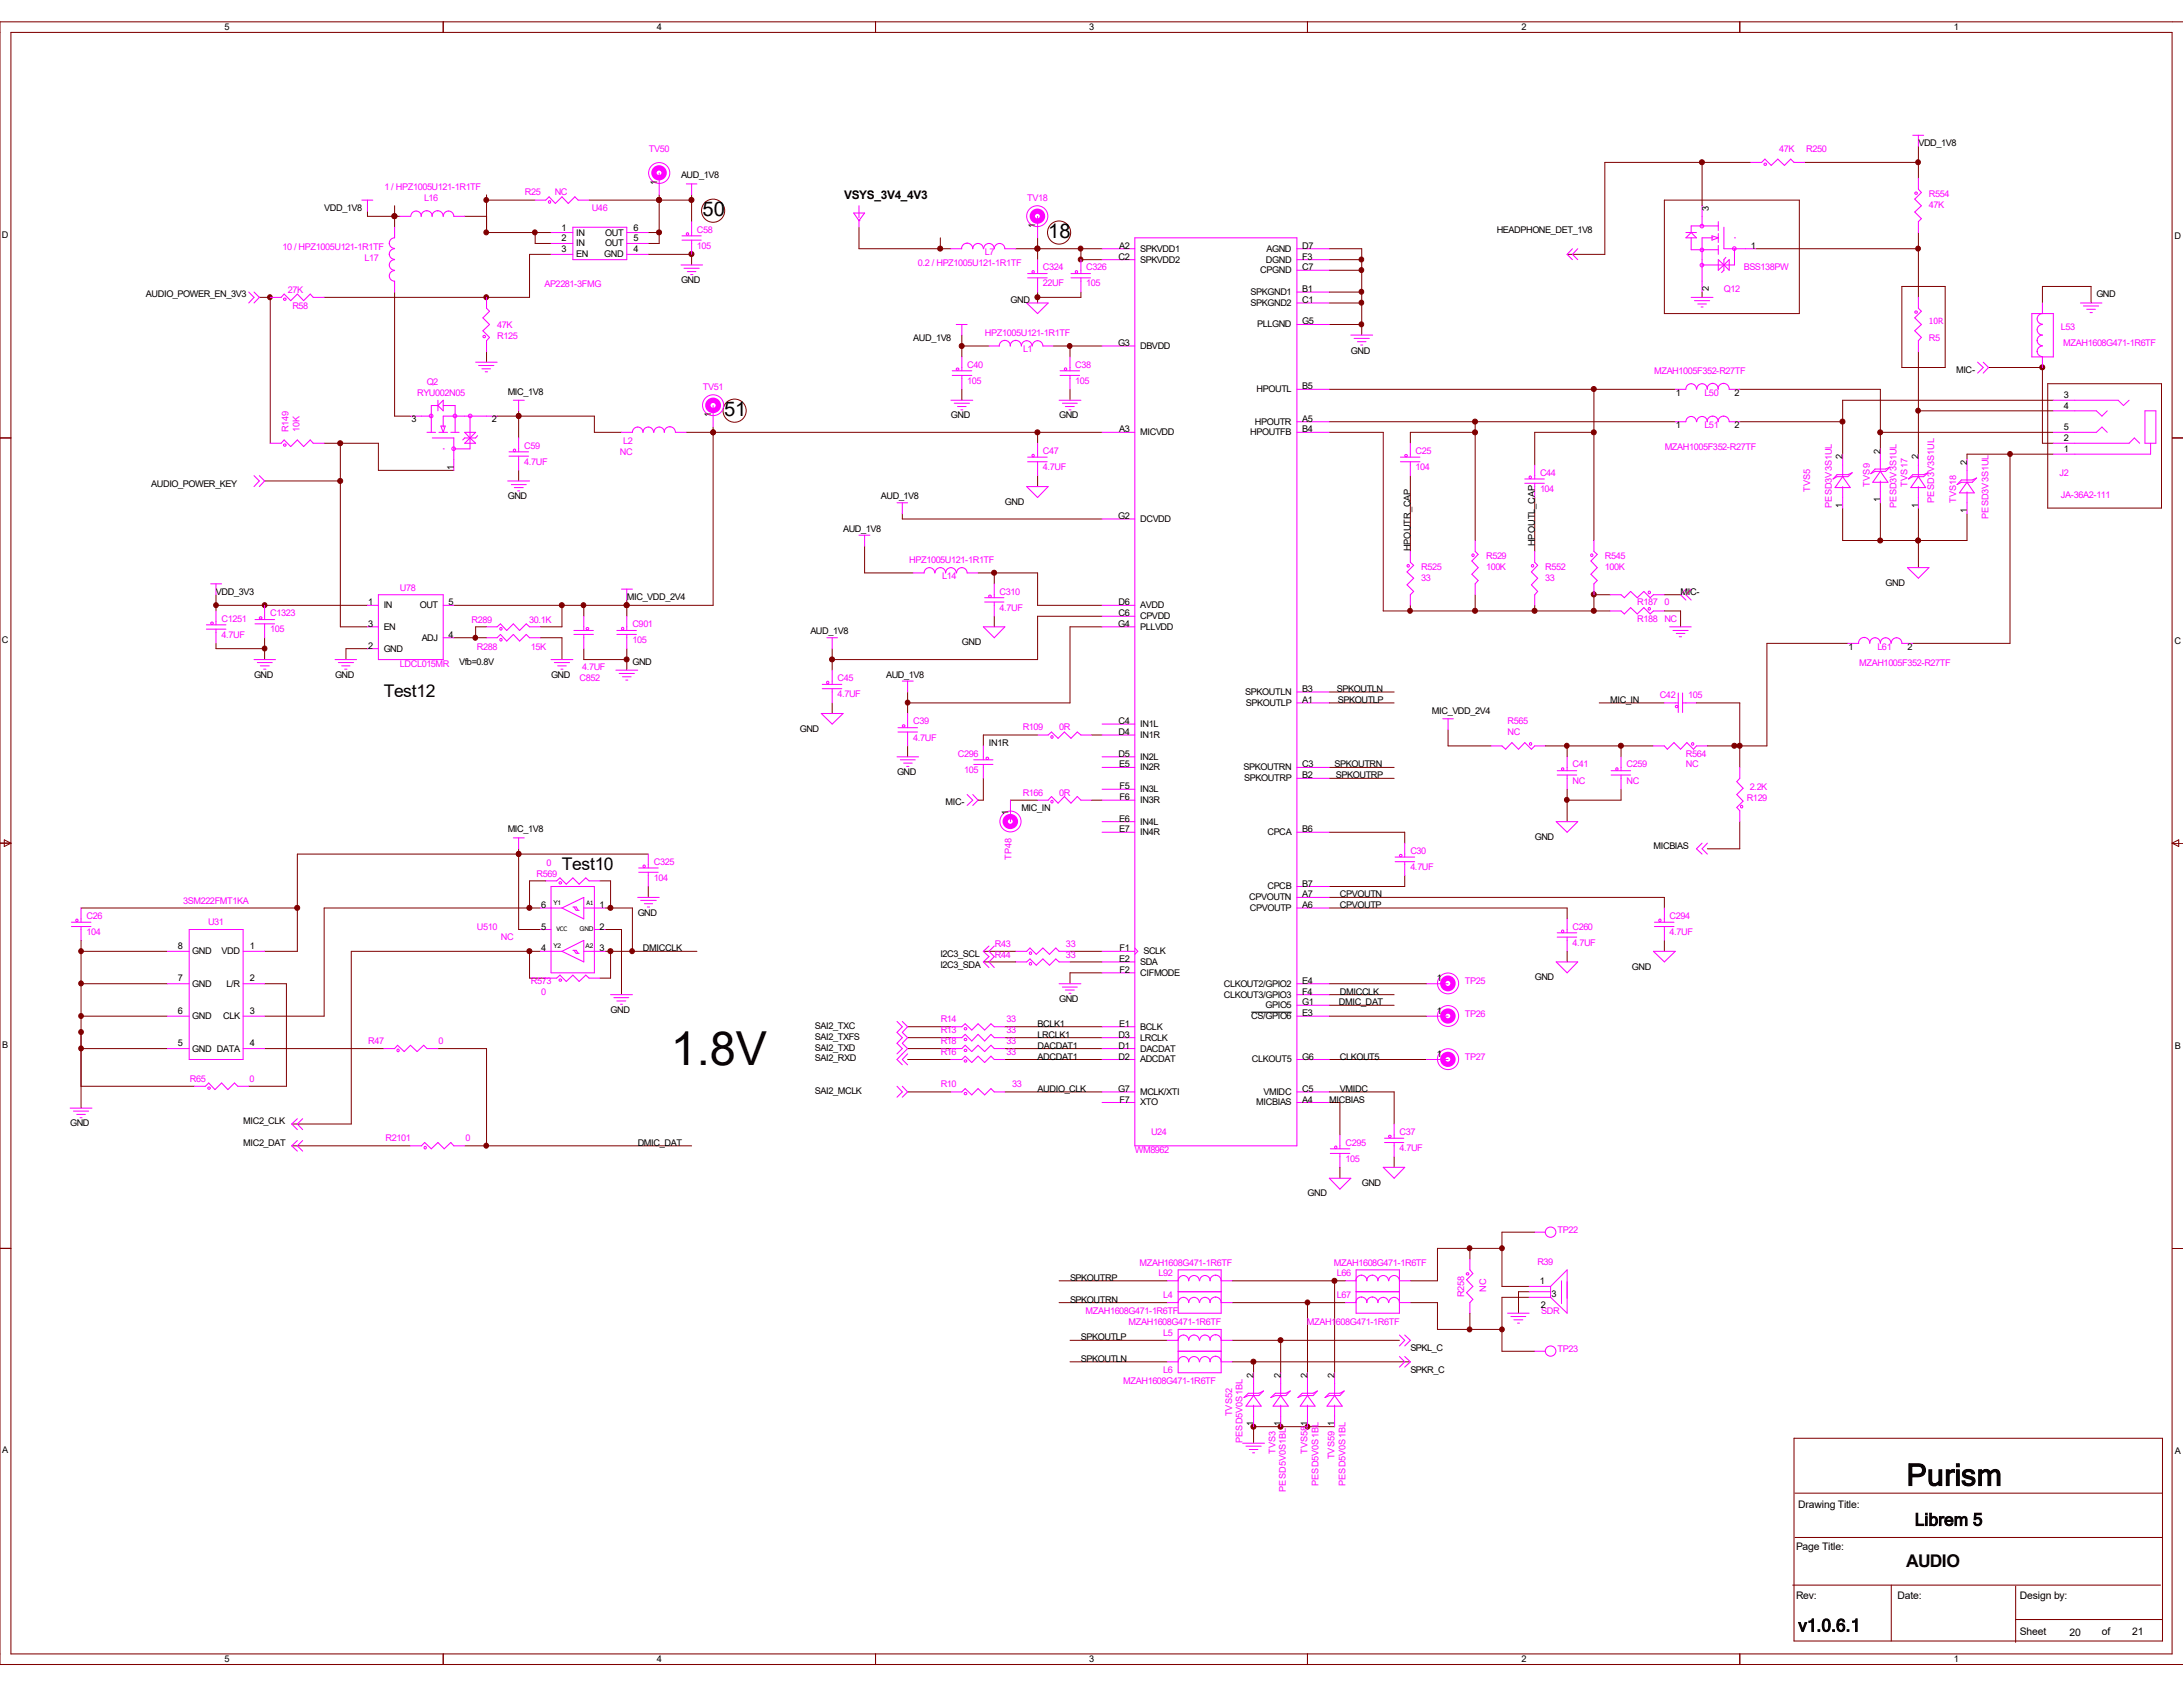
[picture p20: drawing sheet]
<svg xmlns="http://www.w3.org/2000/svg" width="279mm" height="216mm" viewBox="0 0 279 216" stroke-linecap="round" stroke-linejoin="round" font-family="sans-serif">
<defs><g id="words">
<text font-size="6" x="85.9" y="136.3">1.8V</text>
<text font-size="3.9" x="244" y="190.1">Purism</text>
<g font-size="2.6">
<text x="89.9" y="27.7">50</text>
<text x="134.2" y="30.4">18</text>
<text x="92.7" y="53.3">51</text>
</g>
<g font-size="2.2">
<text x="49.1" y="89.2">Test12</text>
<text x="71.9" y="111.4">Test10</text>
<text x="245.1" y="195.2">Librem 5</text>
<text x="244" y="200.6">AUDIO</text>
<text x="230.2" y="208.8">v1.0.6.1</text>
</g>
<text font-size="1.5" x="108" y="25.5">VSYS_3V4_4V3</text>
<g font-size="1.3">
<text x="230.2" y="193">Drawing Title:</text>
<text x="229.9" y="198.4">Page Title:</text>
<text x="229.9" y="204.6">Rev:</text>
<text x="242.9" y="204.6">Date:</text>
<text x="258.5" y="209.2">Sheet</text>
<text x="258.5" y="204.6">Design by:</text>
<text x="264.9" y="209.3">20</text>
<text x="269" y="209.2">of</text>
<text x="272.9" y="209.2">21</text>
</g>
<g font-size="1.2">
<text x="28.7" y="3.9">5</text>
<text x="84.1" y="3.9">4</text>
<text x="139.4" y="3.9">3</text>
<text x="194.7" y="3.9">2</text>
<text x="250.1" y="3.9">1</text>
<text x="84.1" y="23.6" transform="rotate(-90 84.1 23.6)">1</text>
<text x="87.2" y="22.8">AUD_1V8</text>
<text x="245.5" y="18.7">VDD_1V8</text>
<text x="41.5" y="27">VDD_1V8</text>
<text x="71.9" y="29.5">1</text>
<text x="81.1" y="29.5">6</text>
<text x="132.5" y="29.2" transform="rotate(-90 132.5 29.2)">1</text>
<text x="191.6" y="29.8">HEADPHONE_DET_1V8</text>
<text x="218.7" y="27" transform="rotate(-90 218.7 27)">3</text>
<text x=".3" y="30.4">D</text>
<text x="71.9" y="30.9">2</text>
<text x="71.9" y="32.3">3</text>
<text x="73.7" y="30.1">IN</text>
<text x="73.7" y="31.5">IN</text>
<text x="73.7" y="32.9">EN</text>
<text x="77.3" y="32.9">GND</text>
<text x="77.5" y="31.5">OUT</text>
<text x="77.5" y="30.1">OUT</text>
<text x="81.1" y="32.3">4</text>
<text x="81.1" y="30.9">5</text>
<text x="143.2" y="33.2">C2</text>
<text x="143.3" y="31.8">A2</text>
<text x="145.9" y="32.2">SPKVDD1</text>
<text x="145.9" y="33.6">SPKVDD2</text>
<text x="161.3" y="35">CPGND</text>
<text x="162" y="33.6">DGND</text>
<text x="162.1" y="32.2">AGND</text>
<text x="166.7" y="31.8">D7</text>
<text x="166.7" y="33.2">F3</text>
<text x="166.7" y="34.6">C7</text>
<text x="224.1" y="31.8">1</text>
<text x="278.3" y="30.6">D</text>
<text x="18.7" y="38.1">AUDIO_POWER_EN_3V3</text>
<text x="87.2" y="36.3">GND</text>
<text x="129.3" y="38.8">GND</text>
<text x="160.1" y="37.8">SPKGND1</text>
<text x="160.1" y="39.2">SPKGND2</text>
<text x="160.9" y="41.9">PLLGND</text>
<text x="166.7" y="37.4">B1</text>
<text x="166.7" y="38.8">C1</text>
<text x="166.7" y="41.5">G5</text>
<text x="218.7" y="37.3" transform="rotate(-90 218.7 37.3)">2</text>
<text x="268.3" y="38.1">GND</text>
<text x="116.9" y="43.6">AUD_1V8</text>
<text x="143.1" y="44.3">G3</text>
<text x="145.9" y="44.7">DBVDD</text>
<text x="172.9" y="45.3">GND</text>
<text x="250.4" y="47.8">MIC-</text>
<text x="65" y="50.5">MIC_1V8</text>
<text x="91" y="53.4" transform="rotate(-90 91 53.4)">1</text>
<text x="121.7" y="53.6">GND</text>
<text x="135.6" y="53.6">GND</text>
<text x="160.8" y="50.2">HPOUTL</text>
<text x="166.7" y="49.8">B5</text>
<text x="166.7" y="54">A5</text>
<text x="214.5" y="50.6">1</text>
<text x="222" y="50.6">2</text>
<text x="264.2" y="52.3">4</text>
<text x="264.2" y="50.9">3</text>
<text x="52.7" y="54.1">3</text>
<text x="62.9" y="54.1">2</text>
<text x="143.3" y="55.3">A3</text>
<text x="145.9" y="55.7">MICVDD</text>
<text x="160" y="55.7">HPOUTFB</text>
<text x="160.6" y="54.4">HPOUTR</text>
<text x="166.7" y="55.3">B4</text>
<text x="214.5" y="54.8">1</text>
<text x="222" y="54.8">2</text>
<text x="235.8" y="58.8" transform="rotate(-90 235.8 58.8)">2</text>
<text x="240.7" y="58.1" transform="rotate(-90 240.7 58.1)">2</text>
<text x="245.5" y="58.8" transform="rotate(-90 245.5 58.8)">2</text>
<text x="251.8" y="59.5" transform="rotate(-90 251.8 59.5)">2</text>
<text x="264.2" y="57.8">1</text>
<text x="264.2" y="56.5">2</text>
<text x="264.2" y="55.1">5</text>
<text x="19.3" y="62.3">AUDIO_POWER_KEY</text>
<text x="58.1" y="60.2" transform="rotate(-90 58.1 60.2)">1</text>
<text x="65" y="63.9">GND</text>
<text x="112.7" y="63.9">AUD_1V8</text>
<text x="128.6" y="64.6">GND</text>
<text x="235.8" y="65" transform="rotate(-90 235.8 65)">1</text>
<text x="240.7" y="64.3" transform="rotate(-90 240.7 64.3)">1</text>
<text x="245.5" y="65" transform="rotate(-90 245.5 65)">1</text>
<text x="251.8" y="65.7" transform="rotate(-90 251.8 65.7)">1</text>
<text x="107.9" y="68.1">AUD_1V8</text>
<text x="143.1" y="66.4">G2</text>
<text x="145.9" y="66.8">DCVDD</text>
<text x="180.5" y="70.6" transform="rotate(-90 180.5 70.6)">HPOUTR_CAP</text>
<text x="196.4" y="69.9" transform="rotate(-90 196.4 69.9)">HPOUTL_CAP</text>
<text x="27.6" y="76.1">VDD_3V3</text>
<text x="47.1" y="77.5">1</text>
<text x="49.1" y="77.9">IN</text>
<text x="53.7" y="77.9">OUT</text>
<text x="57.4" y="77.5">5</text>
<text x="80.2" y="76.8">MIC_VDD_2V4</text>
<text x="143.2" y="77.5">D6</text>
<text x="145.9" y="77.9">AVDD</text>
<text x="215.1" y="76.1">MIC-</text>
<text x="241.3" y="75">GND</text>
<text x=".3" y="82.3">C</text>
<text x="47.1" y="80.2">3</text>
<text x="47.1" y="83">2</text>
<text x="49.1" y="80.6">EN</text>
<text x="49.1" y="83.4">GND</text>
<text x="54" y="82">ADJ</text>
<text x="57.4" y="81.6">4</text>
<text x="103.7" y="81.2">AUD_1V8</text>
<text x="123.1" y="82.6">GND</text>
<text x="143.1" y="80.2">G4</text>
<text x="143.2" y="78.9">C6</text>
<text x="145.9" y="79.2">CPVDD</text>
<text x="145.9" y="80.6">PLLVDD</text>
<text x="236.6" y="83.1">1</text>
<text x="244.1" y="83.1">2</text>
<text x="278.3" y="82.4">C</text>
<text x="32.5" y="86.7">GND</text>
<text x="42.9" y="86.7">GND</text>
<text x="58.8" y="85.1">Vfb=0.8V</text>
<text x="70.5" y="86.7">GND</text>
<text x="80.9" y="85.1">GND</text>
<text x="113.4" y="86.7">AUD_1V8</text>
<text x="159.4" y="88.9">SPKOUTLN</text>
<text x="166.7" y="88.6">B3</text>
<text x="166.7" y="90">A1</text>
<text x="171.1" y="88.6">SPKOUTLN</text>
<text x="171.2" y="90">SPKOUTLP</text>
<text x="206.1" y="90">MIC_IN</text>
<text x="102.4" y="93.7">GND</text>
<text x="126.6" y="95.5">IN1R</text>
<text x="143.2" y="92.7">C4</text>
<text x="143.2" y="94.1">D4</text>
<text x="145.9" y="93">IN1L</text>
<text x="145.9" y="94.4">IN1R</text>
<text x="159.5" y="90.3">SPKOUTLP</text>
<text x="183.3" y="91.3">MIC_VDD_2V4</text>
<text x="114.8" y="99.2">GND</text>
<text x="143.2" y="96.9">D5</text>
<text x="143.3" y="98.2">E5</text>
<text x="143.3" y="101">F5</text>
<text x="145.9" y="97.2">IN2L</text>
<text x="145.9" y="98.6">IN2R</text>
<text x="145.9" y="101.4">IN3L</text>
<text x="159.2" y="98.6">SPKOUTRN</text>
<text x="159.3" y="100">SPKOUTRP</text>
<text x="166.7" y="98.2">C3</text>
<text x="166.7" y="99.6">B2</text>
<text x="170.8" y="98.2">SPKOUTRN</text>
<text x="171" y="99.6">SPKOUTRP</text>
<text x="65" y="106.5">MIC_1V8</text>
<text x="121" y="103.1">MIC-</text>
<text x="129.1" y="104.3" transform="rotate(-90 129.1 104.3)">1</text>
<text x="130.7" y="103.8">MIC_IN</text>
<text x="143.3" y="105.2">E6</text>
<text x="143.3" y="106.5">E7</text>
<text x="143.3" y="102.4">F6</text>
<text x="145.9" y="102.8">IN3R</text>
<text x="145.9" y="105.5">IN4L</text>
<text x="145.9" y="106.9">IN4R</text>
<text x="162.2" y="106.9">CPCA</text>
<text x="166.7" y="106.5">B6</text>
<text x="196.4" y="107.5">GND</text>
<text x="162.2" y="113.8">CPCB</text>
<text x="166.7" y="113.5">B7</text>
<text x="211.6" y="108.6">MICBIAS</text>
<text x="69.3" y="119">5</text>
<text x="69.3" y="116.2">6</text>
<text x="76.8" y="116.2">1</text>
<text x="76.8" y="119">2</text>
<text x="81.6" y="117.2">GND</text>
<text x="159.9" y="115.2">CPVOUTN</text>
<text x="160" y="116.6">CPVOUTP</text>
<text x="166.7" y="114.9">A7</text>
<text x="166.7" y="116.2">A6</text>
<text x="171.5" y="114.9">CPVOUTN</text>
<text x="171.5" y="116.2">CPVOUTP</text>
<text x="22.8" y="125.6">7</text>
<text x="22.8" y="121.5">8</text>
<text x="24.6" y="122.1">GND</text>
<text x="28.4" y="122.1">VDD</text>
<text x="32" y="121.5">1</text>
<text x="32" y="125.6">2</text>
<text x="69.3" y="121.8">4</text>
<text x="76.8" y="121.8">3</text>
<text x="82.3" y="121.8">DMICCLK</text>
<text x="120.4" y="122.4">I2C3_SCL</text>
<text x="120.4" y="123.8">I2C3_SDA</text>
<text x="143.3" y="123.1">E2</text>
<text x="143.3" y="121.8">F1</text>
<text x="143.3" y="124.5">F2</text>
<text x="145.9" y="123.5">SDA</text>
<text x="145.9" y="124.9">CIFMODE</text>
<text x="146.3" y="122.1">SCLK</text>
<text x="166.7" y="125.9">E4</text>
<text x="183.9" y="125.6">1</text>
<text x="196.4" y="125.5">GND</text>
<text x="208.9" y="124.1">GND</text>
<text x="22.8" y="129.8">6</text>
<text x="24.6" y="130.4">GND</text>
<text x="24.6" y="126.3">GND</text>
<text x="28.6" y="130.4">CLK</text>
<text x="29" y="126.3">L/R</text>
<text x="32" y="129.8">3</text>
<text x="78.1" y="129.6">GND</text>
<text x="104.3" y="131.7">SAI2_TXC</text>
<text x="132.8" y="131.4">BCLK1</text>
<text x="135.6" y="128.2">GND</text>
<text x="143.3" y="131.4">E1</text>
<text x="145.9" y="131.8">BCLK</text>
<text x="156.6" y="126.3">CLKOUT2/GPIO2</text>
<text x="156.6" y="127.7">CLKOUT3/GPIO3</text>
<text x="160.1" y="130.4">CS/GPIO6</text>
<text x="162" y="129">GPIO5</text>
<text x="166.7" y="127.3">F4</text>
<text x="166.7" y="128.7">G1</text>
<text x="166.7" y="130">E3</text>
<text x="171.4" y="128.7">DMIC_DAT</text>
<text x="171.5" y="127.3">DMICCLK</text>
<text x="183.9" y="129.8">1</text>
<text x=".3" y="134.2">B</text>
<text x="22.8" y="133.9">5</text>
<text x="24.6" y="134.6">GND DATA</text>
<text x="32" y="133.9">4</text>
<text x="104.3" y="134.5">SAI2_TXD</text>
<text x="104.3" y="135.8">SAI2_RXD</text>
<text x="104.3" y="133.1">SAI2_TXFS</text>
<text x="132.8" y="135.6">ADCDAT1</text>
<text x="132.8" y="134.2">DACDAT1</text>
<text x="132.8" y="132.8">LRCLK1</text>
<text x="143.2" y="132.8">D3</text>
<text x="143.2" y="134.2">D1</text>
<text x="143.2" y="135.6">D2</text>
<text x="145.9" y="133.2">LRCLK</text>
<text x="145.9" y="134.6">DACDAT</text>
<text x="145.9" y="136">ADCDAT</text>
<text x="160.2" y="136">CLKOUT5</text>
<text x="166.7" y="135.6">G6</text>
<text x="171.5" y="135.6">CLKOUT5</text>
<text x="183.9" y="135.3">1</text>
<text x="278.3" y="134.3">B</text>
<text x="31.1" y="143.8">MIC2_CLK</text>
<text x="104.3" y="140">SAI2_MCLK</text>
<text x="132.8" y="139.7">AUDIO_CLK</text>
<text x="143.1" y="139.7">G7</text>
<text x="143.3" y="141.1">F7</text>
<text x="145.9" y="140.1">MCLK/XTI</text>
<text x="145.9" y="141.5">XTO</text>
<text x="160.8" y="141.5">MICBIAS</text>
<text x="161.7" y="140.1">VMIDC</text>
<text x="166.7" y="139.7">C5</text>
<text x="166.7" y="141.1">A4</text>
<text x="170.1" y="141.1">MICBIAS</text>
<text x="171.5" y="139.7">VMIDC</text>
<text x="9" y="144.1">GND</text>
<text x="31.1" y="146.6">MIC2_DAT</text>
<text x="81.6" y="146.6">DMIC_DAT</text>
<text x="167.3" y="153.1">GND</text>
<text x="174.3" y="151.8">GND</text>
<text x="136.9" y="166.7">SPKOUTRN</text>
<text x="136.9" y="163.9">SPKOUTRP</text>
<text x="197.1" y="164.3">1</text>
<text x="197.2" y="167.4">2</text>
<text x="198.6" y="166">3</text>
<text x="138.3" y="171.5">SPKOUTLP</text>
<text x="180.5" y="172.9">SPKL_C</text>
<text x="138.3" y="174.3">SPKOUTLN</text>
<text x="160.4" y="176.4" transform="rotate(-90 160.4 176.4)">2</text>
<text x="163.9" y="176.4" transform="rotate(-90 163.9 176.4)">2</text>
<text x="167.3" y="176.4" transform="rotate(-90 167.3 176.4)">2</text>
<text x="170.8" y="176.4" transform="rotate(-90 170.8 176.4)">2</text>
<text x="180.5" y="175.7">SPKR_C</text>
<text x="160.4" y="182.5" transform="rotate(-90 160.4 182.5)">1</text>
<text x="163.9" y="182.5" transform="rotate(-90 163.9 182.5)">1</text>
<text x="167.3" y="182.5" transform="rotate(-90 167.3 182.5)">1</text>
<text x="170.8" y="182.5" transform="rotate(-90 170.8 182.5)">1</text>
<text x=".3" y="186">A</text>
<text x="278.3" y="186.1">A</text>
<text x="28.7" y="212.7">5</text>
<text x="84.1" y="212.7">4</text>
<text x="139.4" y="212.7">3</text>
<text x="194.7" y="212.7">2</text>
<text x="250.1" y="212.7">1</text>
</g>
<g font-size="1.2" fill="#f0f">
<text x="83.1" y="19.5">TV50</text>
<text x="227.7" y="19.5">47K</text>
<text x="231.2" y="19.5">R250</text>
<text x="49.2" y="24.3">1 / HPZ1005U121-1R1TF</text>
<text x="54.3" y="25.7">L16</text>
<text x="67.2" y="25">R25</text>
<text x="71" y="25">NC</text>
<text x="75.7" y="27">U46</text>
<text x="89.2" y="29.8">C58</text>
<text x="131.5" y="25.7">TV18</text>
<text x="246.9" y="25.2">R554</text>
<text x="246.9" y="26.6">47K</text>
<text x="36.2" y="32">10 / HPZ1005U121-1R1TF</text>
<text x="46.7" y="33.4">L17</text>
<text x="89.2" y="31.8">105</text>
<text x="117.5" y="34">0.2 / HPZ1005U121-1R1TF</text>
<text x="126.1" y="32.6">L7</text>
<text x="133.5" y="34.6">C324</text>
<text x="139" y="34.6">C326</text>
<text x="223.2" y="34.6">BSS138PW</text>
<text x="36.8" y="37.5">27K</text>
<text x="37.4" y="39.6">R58</text>
<text x="69.7" y="36.8">AP2281-3FMG</text>
<text x="133.5" y="36.7">22UF</text>
<text x="139" y="36.7">105</text>
<text x="220.6" y="37.4">Q12</text>
<text x="63.6" y="43.4">R125</text>
<text x="63.6" y="42">47K</text>
<text x="123.8" y="47">C40</text>
<text x="126.1" y="43">HPZ1005U121-1R1TF</text>
<text x="130.9" y="45.1">L1</text>
<text x="137.6" y="47">C38</text>
<text x="211.7" y="47.8">MZAH1005F352-R27TF</text>
<text x="246.9" y="43.6">R5</text>
<text x="263.8" y="42.2">L53</text>
<text x="264.1" y="44.3">MZAH1608G471-1R6TF</text>
<text x="53.4" y="50.6">RYU002N05</text>
<text x="54.6" y="49.2">Q2</text>
<text x="90" y="49.9">TV51</text>
<text x="123.8" y="49.1">105</text>
<text x="137.6" y="49.1">105</text>
<text x="218.1" y="50.6">L50</text>
<text x="36.9" y="55.3" transform="rotate(-90 36.9 55.3)">R149</text>
<text x="38.3" y="55.3" transform="rotate(-90 38.3 55.3)">10K</text>
<text x="67.1" y="57.4">C59</text>
<text x="67.1" y="59.5">4.7UF</text>
<text x="79.3" y="58.3">NC</text>
<text x="79.8" y="56.9">L2</text>
<text x="133.5" y="58.1">C47</text>
<text x="181.2" y="58.1">C25</text>
<text x="213.1" y="57.5">MZAH1005F352-R27TF</text>
<text x="218.1" y="54.8">L51</text>
<text x="133.5" y="60.2">4.7UF</text>
<text x="181.2" y="60.2">104</text>
<text x="197.1" y="60.9">C44</text>
<text x="197.1" y="62.9">104</text>
<text x="231.7" y="63" transform="rotate(-90 231.7 63)">TVS5</text>
<text x="234.4" y="65" transform="rotate(-90 234.4 65)">PESD3V3S1UL</text>
<text x="239.3" y="62.3" transform="rotate(-90 239.3 62.3)">TVS9</text>
<text x="242.7" y="65" transform="rotate(-90 242.7 65)">PESD3V3S1UL</text>
<text x="244.1" y="62.3" transform="rotate(-90 244.1 62.3)">TVS17</text>
<text x="247.6" y="64.3" transform="rotate(-90 247.6 64.3)">PESD3V3S1UL</text>
<text x="250.4" y="64.3" transform="rotate(-90 250.4 64.3)">TVS18</text>
<text x="263.6" y="60.9">J2</text>
<text x="263.8" y="63.8">JA-36A2-111</text>
<text x="190.2" y="71.5">R529</text>
<text x="205.4" y="71.5">R545</text>
<text x="254.5" y="66.4" transform="rotate(-90 254.5 66.4)">PESD3V3S1UL</text>
<text x="51.2" y="75.7">U78</text>
<text x="116.4" y="72.1">HPZ1005U121-1R1TF</text>
<text x="120.6" y="74.1">L14</text>
<text x="127.9" y="76.1">C310</text>
<text x="181.9" y="72.9">R525</text>
<text x="181.9" y="74.3">33</text>
<text x="190.2" y="72.9">100K</text>
<text x="197.8" y="72.9">R552</text>
<text x="197.8" y="74.3">33</text>
<text x="205.4" y="72.9">100K</text>
<text x="209.5" y="77.5">R187</text>
<text x="213" y="77.5">0</text>
<text x="28.4" y="79.5">C1251</text>
<text x="28.4" y="81.6">4.7UF</text>
<text x="34.6" y="78.9">C1323</text>
<text x="34.6" y="80.9">105</text>
<text x="60.4" y="79.7">R289</text>
<text x="61" y="83.1">R288</text>
<text x="67.7" y="79.7">30.1K</text>
<text x="67.9" y="83.1">15K</text>
<text x="80.9" y="80.2">C901</text>
<text x="80.9" y="82.3">105</text>
<text x="127.9" y="78.2">4.7UF</text>
<text x="209.5" y="79.5">R188</text>
<text x="213" y="79.5">NC</text>
<text x="240.3" y="83.1">L61</text>
<text x="51.2" y="85.4">LDCL015MR</text>
<text x="74.2" y="87.2">C852</text>
<text x="74.5" y="85.8">4.7UF</text>
<text x="107.2" y="87.2">C45</text>
<text x="107.2" y="89.2">4.7UF</text>
<text x="212.4" y="89.4">C42</text>
<text x="216.1" y="89.4">105</text>
<text x="238" y="85.2">MZAH1005F352-R27TF</text>
<text x="116.9" y="92.7">C39</text>
<text x="116.9" y="94.8">4.7UF</text>
<text x="130.9" y="93.5">R109</text>
<text x="135.6" y="93.5">0R</text>
<text x="193" y="92.7">R565</text>
<text x="193" y="94.1">NC</text>
<text x="122.6" y="96.9">C296</text>
<text x="123.4" y="98.9">105</text>
<text x="130.9" y="101.8">R166</text>
<text x="135.6" y="101.8">0R</text>
<text x="201.3" y="98.2">C41</text>
<text x="201.3" y="100.3">NC</text>
<text x="208.2" y="98.2">C259</text>
<text x="208.2" y="100.3">NC</text>
<text x="215.8" y="96.9">R564</text>
<text x="215.8" y="98.2">NC</text>
<text x="223.9" y="101.1">2.2K</text>
<text x="223.6" y="102.5">R129</text>
<text x="68.7" y="112.2">R569</text>
<text x="69.9" y="110.8">0</text>
<text x="83.7" y="110.7">C325</text>
<text x="83.7" y="112.7">104</text>
<text x="129.5" y="110" transform="rotate(-90 129.5 110)">TP48</text>
<text x="180.5" y="109.3">C30</text>
<text x="180.5" y="111.4">4.7UF</text>
<text x="11.1" y="117.6">C26</text>
<text x="11.1" y="119.7">104</text>
<text x="23.5" y="115.7">3SM222FMT1KA</text>
<text x="26.6" y="118.4">U31</text>
<text x="61" y="119">U510</text>
<text x="201.3" y="119">C260</text>
<text x="213.7" y="117.6">C294</text>
<text x="213.7" y="119.7">4.7UF</text>
<text x="64.1" y="120.4">NC</text>
<text x="67.9" y="126">R573</text>
<text x="127.3" y="121.2">R43</text>
<text x="127.3" y="122.6">R44</text>
<text x="136.4" y="121.2">33</text>
<text x="136.4" y="122.6">33</text>
<text x="187.5" y="126">TP25</text>
<text x="201.3" y="121.1">4.7UF</text>
<text x="69.3" y="127.4">0</text>
<text x="120.4" y="130.9">R14</text>
<text x="128.8" y="130.9">33</text>
<text x="187.5" y="130.1">TP26</text>
<text x="47.1" y="133.6">R47</text>
<text x="56.1" y="133.6">0</text>
<text x="120.4" y="132.2">R13</text>
<text x="120.4" y="133.6">R18</text>
<text x="120.4" y="135">R16</text>
<text x="128.8" y="132.2">33</text>
<text x="128.8" y="133.6">33</text>
<text x="128.8" y="135">33</text>
<text x="187.5" y="135.7">TP27</text>
<text x="24.3" y="138.4">R65</text>
<text x="31.9" y="138.4">0</text>
<text x="120.4" y="139.1">R10</text>
<text x="129.5" y="139.1">33</text>
<text x="49.4" y="146">R2101</text>
<text x="59.6" y="146">0</text>
<text x="145.2" y="147.6">WM8962</text>
<text x="147.3" y="145.2">U24</text>
<text x="172.2" y="146.6">C295</text>
<text x="172.2" y="148.7">105</text>
<text x="179.1" y="145.2">C37</text>
<text x="179.1" y="147.3">4.7UF</text>
<text x="145.8" y="162">MZAH1608G471-1R6TF</text>
<text x="170.7" y="162">MZAH1608G471-1R6TF</text>
<text x="196.8" y="161.8">R39</text>
<text x="199.3" y="157.8">TP22</text>
<text x="148.3" y="163.3">L92</text>
<text x="148.9" y="166.1">L4</text>
<text x="171.1" y="163.3">L66</text>
<text x="171.1" y="166.1">L67</text>
<text x="187.4" y="166" transform="rotate(-90 187.4 166)">R258</text>
<text x="190.2" y="165.3" transform="rotate(-90 190.2 165.3)">NC</text>
<text x="138.9" y="168.2">MZAH1608G471-1R6TF</text>
<text x="144.4" y="169.5">MZAH1608G471-1R6TF</text>
<text x="148.9" y="170.9">L5</text>
<text x="167.3" y="169.5">MZAH1608G471-1R6TF</text>
<text x="197.3" y="168.2">SDR</text>
<text x="199.3" y="173.1">TP23</text>
<text x="143.8" y="177.2">MZAH1608G471-1R6TF</text>
<text x="148.9" y="175.8">L6</text>
<text x="157.7" y="181.2" transform="rotate(-90 157.7 181.2)">TVS52</text>
<text x="159" y="184.7" transform="rotate(-90 159 184.7)">PESD5V0S1BL</text>
<text x="163.2" y="186.1" transform="rotate(-90 163.2 186.1)">TVS3</text>
<text x="164.6" y="190.9" transform="rotate(-90 164.6 190.9)">PESD5V0S1BL</text>
<text x="167.3" y="186.1" transform="rotate(-90 167.3 186.1)">TVS58</text>
<text x="168.7" y="190.2" transform="rotate(-90 168.7 190.2)">PESD5V0S1BL</text>
<text x="170.8" y="186.7" transform="rotate(-90 170.8 186.7)">TVS59</text>
<text x="172.2" y="190.2" transform="rotate(-90 172.2 190.2)">PESD5V0S1BL</text>
</g>
<text font-size="1.1" fill="#f0f" x="246.9" y="41.5">10R</text>
<g font-size=".8">
<text x="70.8" y="115.8">Y1</text>
<text x="71.2" y="119.1">VCC</text>
<text x="74.2" y="119.1">GND</text>
<text x="75.1" y="115.8">A1</text>
<text x="70.8" y="121.3">Y2</text>
<text x="74.9" y="121.3">A2</text>
</g>
</g></defs>
<g fill="none" stroke="#800000" stroke-width=".13">
<path d="M1.4 4.1h276.6v207.6h-276.6zM56.7 2.8v1.3M112.1 2.8v1.3M167.3 2.8v1.3M222.7 2.8v1.3M245.5 18.7v4.1M279.4 2.8h-279.4v210.2h279.4M33.2 38.1h1.4M34.6 38.1h.1M34.6 38.1v18.6M47 27v.7h4.2M50.5 27.7h.1"/>
<path d="M50.5 26.3v2.8M50.5 37.4v15.9h2M59.5 27.7h2.8M62.3 38.1h.1M62.3 25.6h6.2M62.3 24.9v4.9h8.2M68.5 29.8v1.4h2M70.5 32.6h-2.7v5.5h-26.3M75.4 25.6h13.1M83 29.8h1.4M83 32.6h5.5M84.4 25.6h.1"/>
<path d="M84.4 24.9v6.3h-1.4M88.5 32.6h.1M88.5 24.9v3.5M88.5 32.6v1.3M109.9 29.1v2.7h11.8M120.4 30.4v1.4M130 31.8h11.1M132.8 31.8h.1M132.8 30.4v2.8M132.8 37.4v1.4M138.3 33.2h.1M138.3 33.2h2.8"/>
<path d="M138.3 31.8v1.4M138.3 37.4v.7h-5.5M170.1 31.8h4.2v11.1M170.1 33.2h4.2M170.1 34.6h4.2M170.1 37.4h4.2M170.1 38.8h4.2M213 25.6h17.3v14.5h-17.3zM217.8 20.8v5.5M217.8 37.4v.7M224.1 20.8h-18.7v11.8h-4.8M224.7 31.8h20.8"/>
<path d="M231 20.8h14.5M243.4 36.7h5.6v10.3h-5.6zM245.5 29.8v8.3M261.4 38.8v-2.1h6.2v2.1M0 56h1.4M41.5 56.7h6.9v3.5h9.7M43.6 56.7v23.5h3.4M62.3 45v1.4M63.6 53.3h12.5v2h3.4M66.4 53.3h.1M66.4 52.6v3.4M87.8 55.3h53.3"/>
<path d="M91.3 55.3h.1M91.3 54.7v22.8h-33.2M123.1 42.9v2.8M123.1 49.8v1.4M123.1 44.3h3.5M132.8 55.3h.1M132.8 55.3v1.4M134.8 44.3h6.3M136.9 44.3v1.4M136.9 49.8v1.4M170.1 41.5h4.2M170.1 55.3h6.9v22.9h29.1"/>
<path d="M170.1 49.8h44.3M170.1 54h44.3M188.8 55.3h-8.3v1.4M188.8 54v15.2M204 55.3h-7.6v4.2M204 49.8v19.4M222.7 49.8h18v7.6M222.7 54h13.1M240.7 55.3h22.1M245.5 45v13.1M245.5 52.6h17.3M254.5 47h6.9"/>
<path d="M257.3 58.1v24.2h-12.5M261.4 47h.1M261.4 47v9.7h1.4M262.1 49.1h14.5v15.9h-14.5zM262.8 51.2h-27v6.9M262.8 58.1h-11v.7M278 56h1.4M27.6 77.5h19.4M27.6 76.1v2.1M33.9 77.5h.1M33.9 61.6h9.7M66.4 60.2v1.4"/>
<path d="M71.9 77.5v2.7h-2.7M74.7 77.5v1.4M80.2 77.5h.1M80.2 76.8v2.1M110.7 69.9v3.4h6.2M115.5 65.7v.7h25.6M125.2 73.3h7.6v4.2h8.3M127.3 73.3v1.4M127.3 78.9v1.3M132.8 60.9v1.4M141.1 78.9h-8.3v5.5h-26.3M180.5 78.2h.1"/>
<path d="M180.5 60.9v9.7M180.5 77.5v.7M188.8 76.1v2.1M196.4 63.7v6.9M196.4 77.5v.7M204 76.1h.1M204 76.1v2.1M204 76.1h2.1M213 78.2h2.1v2M213 76.1h2.1M235.8 65v4.2h16v-3.5M240.7 64.3v4.9"/>
<path d="M245.5 69.2h.1M245.5 65v7.6M27.6 82.3v.7h6.3M33.9 81.6v2.8M47 83h-2.7v1.4M58.1 81.6h4.2M62.3 80.2h-1.4v1.4M69.2 81.6h2.7v2.8M74.7 83v1.4h5.5M80.2 83v2.8M106.5 83v2.8M106.5 90v1.3"/>
<path d="M116.2 88.6v2.7M116.2 95.5v1.4M125.9 99.6v2.8h-.7M132.8 94.1h-6.9v1.4M139.7 94.1h1.4M141.1 80.2h-4.2v9.8h-20.7M170.1 90h8.3M170.1 98.2h8.3M170.1 88.6h8.3M170.1 99.6h8.3M185.3 93.4v2.1h5.6M197.8 95.5h13.8"/>
<path d="M200.6 95.5v1.4M204.7 90h8.3M207.5 95.5v1.4M217.1 90h5.6v8.2M236.5 82.3h-10.4v13.2h-7.6M0 107.9h1.4M.6 107.5l.8 .4-.8 .4zM10.4 116.2h27.7M66.4 109.3h.1M66.4 108.6v10.4h2.8M69.2 116.2h-27.7v13.8h-7.6M69.8 112.7h-2v3.5"/>
<path d="M76.8 112.7h1.3v3.5M77.5 119h2v8.3M77.5 116.2h3.4v5.6M83 113.5v1.4M83 109.3h-44.9v12.5h-4.2M129.3 102.4h3.5M139.7 102.4h1.4M170.1 114.9h42.9v1.3M170.1 116.2h30.5v1.4M170.1 106.5h9.7v1.4M179.8 112.1v1.4h-9.7M200.6 101v4.2"/>
<path d="M207.5 101v1.4h-6.9M222.7 105.2v3.4h-4.2M278 107.9h1.4M278 107.9l.8-.4v.8zM10.4 125.9h.1M10.4 120.4v21.4M10.4 139h14.5M10.4 134.2h11M10.4 121.8h11M10.4 125.9h11M10.4 130h11M33.9 125.9h2.8v13.1h-4.9"/>
<path d="M33.9 134.2h15.2M56 134.2h6.3v12.4M67.8 121.8v3.4h2M69.2 121.8h-24.2v22h-7.7M77.5 121.8h11.7M78.1 121.8v3.4h-1.3M116.2 139.7h5.5M116.2 135.6h5.5M116.2 134.2h5.5M116.2 131.4h5.5M116.2 132.8h5.5M125.9 121.8h4.1"/>
<path d="M125.9 123.1h4.1M128.6 139.7h12.5M128.6 135.6h12.5M128.6 134.2h12.5M128.6 131.4h12.5M128.6 132.8h12.5M136.9 121.8h4.2M136.9 123.1h4.2M141.1 124.5h-4.2v1.4M170.1 139.7h8.3v4.1M170.1 135.6h12.5M170.1 128.7h8.3"/>
<path d="M170.1 127.3h8.3M170.1 125.9h12.5M170.1 130h12.5M200.6 121.8v1.3M213 120.4v1.4M0 159.8h1.4M37.3 146.6h15.2M59.5 146.6h29M170.1 141.1h1.4v4.1M171.5 149.4v1.4M178.4 148v1.4M188.1 159.8h.1"/>
<path d="M188.1 159.8v1.4M192.2 159.8h-8.2v4.1h-3.5M196.4 157.7h-4.2v6.9h3.5M278 159.8h1.4M135.6 166.7h13.8M135.6 163.9h13.8M136.9 171.5h12.5M136.9 174.3h12.5M157.7 171.5h21.4M157.7 174.3h22.8M157.7 166.7h14.5M157.7 163.9h14.5"/>
<path d="M160.4 174.3v1.4M163.9 171.5v4.2M167.3 166.7h.1M167.3 166.7v9M170.8 163.9v11.8M180.5 166.7h3.5v3.4h8.2M188.1 168.1v2M195.7 165.3h-1.3v2.8M195.7 166h-3.5v6.9h4.2M160.4 182.6h.1M160.4 182.6v2.1M160.4 182.6h10.4"/>
<path d="M163.9 182.6h.1M167.3 182.6h.1M229.6 184.1h47.2v25.9h-47.2zM229.7 196.8h47.1M229.7 191.1h47.1M56.7 211.7v1.3M112.1 211.7v1.3M167.3 211.7v1.3M222.7 211.7v1.3M229.4 202.9h47.1M242.1 202.9v7.1M258 207.3h18.8"/>
<path d="M258 203v7.2"/>
<circle cx="91.3" cy="27" r="1.48"/>
<circle cx="135.6" cy="29.8" r="1.48"/>
<circle cx="94" cy="52.6" r="1.48"/>
</g>
<g fill="#800000" stroke="#800000" stroke-width=".13">
<circle cx="136.9" cy="44.3" r=".31"/>
<circle cx="80.9" cy="121.7" r=".31"/>
<circle cx="127.2" cy="73.3" r=".32"/>
<circle cx="204" cy="49.8" r=".32"/>
<circle cx="204" cy="55.3" r=".32"/>
<circle cx="138.3" cy="31.8" r=".31"/>
<circle cx="132.8" cy="31.8" r=".32"/>
<circle cx="188.8" cy="54" r=".32"/>
<circle cx="188.8" cy="55.3" r=".32"/>
<circle cx="245.5" cy="69.2" r=".31"/>
<circle cx="240.6" cy="69.2" r=".32"/>
<circle cx="222.7" cy="95.4" r=".32"/>
<circle cx="207.5" cy="95.4" r=".32"/>
<circle cx="200.5" cy="95.4" r=".31"/>
<circle cx="106.5" cy="84.4" r=".32"/>
<circle cx="116.2" cy="89.9" r=".31"/>
<circle cx="174.2" cy="33.2" r=".31"/>
<circle cx="174.2" cy="41.5" r=".31"/>
<circle cx="174.2" cy="38.7" r=".31"/>
<circle cx="174.2" cy="34.6" r=".31"/>
<circle cx="174.2" cy="37.3" r=".31"/>
<circle cx="200.5" cy="102.4" r=".31"/>
<circle cx="10.4" cy="132.1" r=".31"/>
<circle cx="123.1" cy="44.3" r=".32"/>
<circle cx="38" cy="116.2" r=".32"/>
<circle cx="66.4" cy="109.3" r=".31"/>
<circle cx="132.8" cy="55.3" r=".32"/>
<circle cx="66.4" cy="53.2" r=".31"/>
<circle cx="88.5" cy="25.6" r=".32"/>
<circle cx="160.4" cy="174.3" r=".32"/>
<circle cx="163.9" cy="171.5" r=".32"/>
<circle cx="167.3" cy="182.6" r=".31"/>
<circle cx="160.4" cy="182.6" r=".32"/>
<circle cx="163.9" cy="182.6" r=".32"/>
<circle cx="67.8" cy="116.2" r=".32"/>
<circle cx="78.1" cy="116.2" r=".32"/>
<circle cx="78.1" cy="121.7" r=".32"/>
<circle cx="138.3" cy="33.2" r=".31"/>
<circle cx="132.8" cy="38" r=".32"/>
<circle cx="62.2" cy="29.7" r=".31"/>
<circle cx="120.3" cy="31.8" r=".32"/>
<circle cx="50.5" cy="27.7" r=".32"/>
<circle cx="62.2" cy="25.6" r=".31"/>
<circle cx="67.8" cy="121.7" r=".32"/>
<circle cx="62.2" cy="146.6" r=".31"/>
<circle cx="222" cy="95.4" r=".32"/>
<circle cx="68.4" cy="29.7" r=".31"/>
<circle cx="84.3" cy="25.6" r=".32"/>
<circle cx="84.3" cy="29.7" r=".32"/>
<circle cx="88.5" cy="32.5" r=".32"/>
<circle cx="196.4" cy="78.2" r=".32"/>
<circle cx="188.8" cy="78.2" r=".32"/>
<circle cx="180.5" cy="78.2" r=".31"/>
<circle cx="204" cy="76.1" r=".32"/>
<circle cx="204" cy="78.2" r=".32"/>
<circle cx="60.8" cy="81.6" r=".31"/>
<circle cx="80.2" cy="84.4" r=".32"/>
<circle cx="33.9" cy="83" r=".31"/>
<circle cx="33.9" cy="77.4" r=".31"/>
<circle cx="91.3" cy="55.3" r=".31"/>
<circle cx="80.2" cy="77.4" r=".32"/>
<circle cx="74.7" cy="77.4" r=".31"/>
<circle cx="71.9" cy="77.4" r=".32"/>
<circle cx="27.6" cy="77.4" r=".31"/>
<circle cx="34.5" cy="38" r=".31"/>
<circle cx="167.3" cy="166.7" r=".31"/>
<circle cx="170.8" cy="163.9" r=".32"/>
<circle cx="43.5" cy="61.6" r=".32"/>
<circle cx="43.5" cy="56.7" r=".32"/>
<circle cx="62.2" cy="38" r=".31"/>
<circle cx="10.4" cy="121.7" r=".31"/>
<circle cx="10.4" cy="125.9" r=".31"/>
<circle cx="10.4" cy="130" r=".31"/>
<circle cx="10.4" cy="134.2" r=".31"/>
<circle cx="261.4" cy="47" r=".32"/>
<circle cx="245.5" cy="52.6" r=".31"/>
<circle cx="240.6" cy="55.3" r=".32"/>
<circle cx="235.8" cy="54" r=".32"/>
<circle cx="257.2" cy="58.1" r=".31"/>
<circle cx="245.5" cy="20.8" r=".31"/>
<circle cx="217.8" cy="20.8" r=".32"/>
<circle cx="245.5" cy="31.8" r=".31"/>
<circle cx="188.1" cy="159.7" r=".31"/>
<circle cx="188.1" cy="170.1" r=".31"/>
<circle cx="192.2" cy="159.7" r=".31"/>
<circle cx="192.2" cy="170.1" r=".31"/>
</g>
<g fill="none" stroke="#f0f" stroke-width=".13">
<path d="M244.8 17.3h1.4M245.5 17.3v1.4M31.8 37.4l.7 .7-.7 .7M32.5 37.4l.7 .7-.7 .7M34.6 38.1h1.4l.4-.5 .8 .9 .9-.9 .8 .9 .8-.9 .4 .5h1.4M36.3 38.2h.3v.2h-.3zM46.3 25.6h1.4M47 25.6v1.4M49.8 32.6v-.1a.68 .68 0 0 0 .7 .7M49.8 31.2v-.1a.68 .68 0 0 0 .7 .7M50.5 34.6a.68 .68 0 0 0-.7 .7 .68 .68 0 0 0 .7 .7v1.4M50.5 33.2a.68 .68 0 0 0-.7 .7 .68 .68 0 0 0 .7 .7"/>
<path d="M50.5 31.8a.68 .68 0 0 0-.7 .7M50.5 29.1v1.3a.68 .68 0 0 0-.7 .7M51.2 27.7h1.3M53.9 27.7a.68 .68 0 0 0-.6-.7 .68 .68 0 0 0-.7 .7M54.6 27a.72 .72 0 0 1 .7 .7M54.7 27a.63 .63 0 0 0-.8 .7M56 27a.72 .72 0 0 1 .7 .7 .68 .68 0 0 1 .7-.7 .68 .68 0 0 1 .7 .7h1.4M56 27a.63 .63 0 0 0-.7 .7M62.3 38.1v1.4l.4 .3-.9 .9 .9 .8-.9 .8 .9 .9-.4 .4v1.4M68.5 25.6h1.3l.5-.4 .8 .8 .8-.8 .8 .8 .9-.8 .4 .4h1.4M70.5 29.8h2.8M70.5 31.2h2.8"/>
<path d="M70.5 32.6h2.8M73.3 29.1h6.9v4.1h-6.9zM80.2 29.8h2.8M80.2 31.2h2.8M80.2 32.6h2.8M84.4 22.1v2.8M87.2 33.9h2.7M87.3 30.7h2.4M87.3 30.2h2.4M87.5 34.3h2M87.8 23.5h1.4M88 34.8h1.1"/>
<path d="M88.4 35.1h.3M88.5 23.5v1.4M88.5 28.4v1.8M88.5 30.7v1.9M109.3 27.3h1.4l-.8 .9zM109.9 28.2h.1M109.9 26.3v1.6M109.9 28.1v1M121.7 31.8h1.4M123.8 31.1a.72 .72 0 0 1 .7 .7 .68 .68 0 0 1 .7-.6 .68 .68 0 0 1 .7 .6M123.8 31.2a.61 .61 0 0 0-.7 .6M130 31.8h-1.4a.68 .68 0 0 0-.7-.6 .68 .68 0 0 0-.6 .6 .68 .68 0 0 0-.7-.6 .68 .68 0 0 0-.7 .6"/>
<path d="M131.4 38.8h2.8l-1.4 1.3zM131.5 35.6h2.5M131.5 35h2.5M132.8 27.7v2.7M132.8 33.2v1.8M132.8 35.6v1.8M137.1 35.6h2.5M137.1 35h2.5M138.3 33.2v1.8M138.3 35.6v1.8M141.1 31.8h4.1M141.1 33.2h4.1"/>
<path d="M145.2 30.4h20.8v116.2h-20.8zM166 31.8h4.1M166 33.2h4.1M166 34.6h4.1M166 37.4h4.1M166 38.8h4.1M201.3 31.8l-.7 .8 .7 .6M201.9 31.8l-.6 .8 .6 .6M215.8 30.4l.7-.6 .6 .6zM215.8 29.8h1.3M216.5 38.1h2.7M216.5 30.4v1.6h3.4"/>
<path d="M216.9 38.5h1.9M217.3 38.9h1.1M217.7 39.3h.3M217.8 26.3v2.6M219.1 30.2l.8 .2-.8 .3zM219.2 30.4h-1.4v7M219.9 28.4v1.1M219.9 29.9v1.1M219.9 31.4v1.2M219.9 33.2l.7 .7-.7 .7zM219.9 28.9h-3.4v.9M220.6 29.1v2.7h4.1"/>
<path d="M220.9 32.9l-.3 .3v1.4l-.3 .3M221.3 33.2v1.4l-.7-.7zM222 30.4h.1M222 31.8v2.1h-4.2M224.1 20.8h1.4l.4-.4 .8 .8 .8-.8 .9 .8 .8-.8 .4 .4h1.4M225.8 20.9h.3v.2h-.3zM245.1 24.6h.3v.2h-.3zM245.1 39.8h.3v.2h-.3zM245.5 22.8v1.4l.4 .4-.8 .9 .8 .8-.8 .8 .8 .9-.4 .4v1.4M245.5 38.1v1.4l.4 .3-.8 .9 .8 .8-.8 .8 .8 .9-.4 .4v1.4M261.4 38.8v1.3a.68 .68 0 0 0-.7 .7 .68 .68 0 0 0 .7 .7M266.3 38.8h2.7"/>
<path d="M266.7 39.2h1.9M267.1 39.6h1.1M34.6 56.7h1.4l.4-.4 .8 .8 .9-.8 .8 .8 .8-.8 .4 .4h1.4M36.3 56.9h.3v.2h-.3zM52.5 53.3h2.7M54.7 55.3h1.1M55.3 56h2.8v4.2M56 51.9l.7-.7v1.4zM56 51.2v1.4M56 51.9h-.8v3.4M56.2 55.3h1.1M56.4 54.5h.6l-.3 .8z"/>
<path d="M56.7 57.4h.1M56.7 51.9h1.6v3.4M57.7 55.3h1.1M59.5 55.3h1.4l-1.4 1.4h1.4zM60.2 53.3v4.1h-2.1M60.9 46.4h2.7M61.1 55.8l-.2 .2h-1.4l-.3 .3M61.3 46.8h1.9M61.7 47.2h1.1M61.9 43h.2v.2h-.2zM62.1 47.6h.3M63.6 53.3h-6.9v1.4"/>
<path d="M65.2 58.4h2.4M65.2 57.8h2.4M65.7 51.2h1.4M66.4 51.2v1.4M66.4 56v1.8M66.4 58.4v1.8M79.5 55.3h1.4a.68 .68 0 0 1 .7-.6 .68 .68 0 0 1 .7 .6 .68 .68 0 0 1 .7-.6 .68 .68 0 0 1 .7 .6M83.7 55.3a.68 .68 0 0 1 .7-.6 .68 .68 0 0 1 .6 .6M85.7 54.6a.72 .72 0 0 1 .7 .7h1.4M85.8 54.7a.63 .63 0 0 0-.8 .6M91.3 51.9v2.8M121.7 51.2h2.8"/>
<path d="M121.9 48h2.5M121.9 47.5h2.5M122.1 51.6h2M122.4 41.5h1.4M122.4 47.1h.3v.2h-.3zM122.6 52h1.1M123 52.5h.2M123.1 41.5v1.4M123.1 45.7v1.8M123.1 48v1.8M126.6 44.3h1.3M128.6 43.6a.72 .72 0 0 1 .7 .7"/>
<path d="M128.6 43.6a.61 .61 0 0 0-.7 .7M130 43.6a.61 .61 0 0 0-.7 .7M130 43.6a.72 .72 0 0 1 .7 .7 .68 .68 0 0 1 .7-.7 .68 .68 0 0 1 .7 .7M131.5 59.1h2.5M131.5 58.5h2.5M132.8 56.7v1.8M132.8 59.1v1.8M134.8 44.3h-1.3a.68 .68 0 0 0-.7-.7 .68 .68 0 0 0-.7 .7M135.6 51.2h2.7M135.7 48h2.5M135.7 47.5h2.5M136 51.6h1.9"/>
<path d="M136.4 52h1.1M136.8 52.5h.3M136.9 45.7v1.8M136.9 48v1.8M141.1 44.3h4.1M141.1 55.3h4.1M166 55.3h4.1M166 41.5h4.1M166 49.8h4.1M166 54h4.1M172.9 42.9h2.8M173.3 43.3h2"/>
<path d="M173.7 43.7h1.1M174.2 44.2h.2M179.2 59.1h2.5M179.2 58.5h2.5M179.8 58.2h.3v.2h-.3zM180.5 56.7v1.8M180.5 59.1v1.8M196.4 59.5v1.8M214.4 54h1.4a.68 .68 0 0 1 .7-.7 .68 .68 0 0 1 .6 .7M214.4 49.8h1.4M215.8 49.8a.68 .68 0 0 1 .7-.7 .68 .68 0 0 1 .6 .7M217.2 49.8a.68 .68 0 0 1 .7-.7 .68 .68 0 0 1 .6 .7"/>
<path d="M218.5 54a.68 .68 0 0 0-.7-.7 .68 .68 0 0 0-.6 .7M219.2 49.1a.72 .72 0 0 1 .7 .7M219.2 53.3a.72 .72 0 0 1 .7 .7M219.2 49.1a.63 .63 0 0 0-.7 .7M219.2 53.3a.63 .63 0 0 0-.7 .7M220.6 49.1a.72 .72 0 0 1 .7 .7h1.4M220.6 53.3a.72 .72 0 0 1 .7 .7h1.4M220.6 49.1a.63 .63 0 0 0-.7 .7M220.6 53.3a.63 .63 0 0 0-.7 .7M235.8 58.1v2.8M240.7 57.4v2.8M245.5 58.1v2.8"/>
<path d="M251.8 58.8v2.8M253.1 46.4l.7 .6-.7 .8M253.8 46.4l.7 .6-.7 .8M260.1 40.1h2.7v5.6h-2.7zM260.7 43.6a.68 .68 0 0 0 .7 .6M260.7 45a.68 .68 0 0 0 .7 .6M261.4 41.5a.68 .68 0 0 0-.7 .7 .68 .68 0 0 0 .7 .7 .68 .68 0 0 0-.7 .7M261.4 44.3a.68 .68 0 0 0-.7 .7M261.4 45.7v1.3M262.8 55.3h5.5l.7-.6 .7 .6M262.8 56.7h9.7l.7-.7 .7 .7M262.8 52.6h5.5l.7 .7 .7-.7"/>
<path d="M262.8 51.2h8.3l.7 .7 .7-.7M267.5 40h.3M274.5 52.6h1.4v4.1h-1.4zM275.3 56.7v1.4h-12.5M26.4 80h2.5M27 74.7h1.4M27 79.7h.3v.2h-.3zM27.6 74.7v1.4M27.6 78.2v1.8M32.5 60.9l.7 .7-.7 .7M32.6 79.8h2.5M32.6 79.3h2.5"/>
<path d="M33.2 60.9l.7 .7-.7 .7M33.2 79h.3v.2h-.3zM33.9 77.5v1.8M33.9 79.8v1.8M47 77.5h1.4M48.4 76.1h8.3v8.3h-8.3zM56.7 77.5h1.4M65 61.6h2.8M65.4 62h2M65.8 62.4h1.2M66.3 62.8h.2M74.7 78.9v1.8"/>
<path d="M79.5 75.4h1.4M80.2 75.4v1.4M80.2 78.9v1.8M109.9 68.5h1.4M110.7 68.5v1.4M114.8 64.3h1.4M115.5 64.3v1.4M116.9 73.3h1.4a.68 .68 0 0 1 .7-.7 .68 .68 0 0 1 .6 .7M119.7 73.3a.68 .68 0 0 1 .7-.7 .68 .68 0 0 1 .6 .7 .68 .68 0 0 1 .7-.7 .68 .68 0 0 1 .7 .7M122.4 73.3a.68 .68 0 0 1 .7-.7 .68 .68 0 0 1 .7 .7h1.4M126 77h2.5M126 76.5h2.5"/>
<path d="M126.6 76.2h.2v.2h-.2zM127.3 74.7v1.8M127.3 77v1.9M131.4 62.3h2.8l-1.4 1.4zM141.1 77.5h4.1M141.1 66.4h4.1M141.1 78.9h4.1M180.5 70.6v1.4l.4 .3-.8 .9 .8 .8-.8 .8 .8 .9-.4 .4v1.4M188.8 69.2v1.4l.4 .4-.8 .8 .8 .8-.8 .9 .8 .8-.4 .4v1.4M195.2 61.8h2.5M195.2 61.3h2.5M196.4 70.6v1.4l.4 .3-.8 .9 .8 .8-.8 .8 .8 .9-.4 .4v1.4"/>
<path d="M196.4 61.8v1.9M204 69.2v1.4l.4 .4-.8 .8 .8 .8-.8 .9 .8 .8-.4 .4v1.4M206.1 76.1h1.4l.4 .4 .8-.8 .8 .8 .9-.8 .8 .8 .4-.4h1.4M206.1 78.2h1.4l.4 .4 .8-.8 .8 .8 .9-.8 .8 .8 .4-.4h1.4M215.8 75.4l-.7 .7 .7 .7M216.5 75.4l-.7 .7 .7 .7M235.1 60.7h1.4l.6-.2-.6 .5h-1.4l-.5 .3zM235.8 61h.1M235.8 62.3v2.7M235.8 61l1 1.4h-1.9zM240 60h1.3l.6-.2-.6 .5h-1.3l-.6 .3zM240.7 60.3h.1"/>
<path d="M240.7 61.6v2.7M240.7 60.3l.9 1.4h-1.9zM244.1 72.6h2.8l-1.4 1.4zM244.3 61.3l.5-.6h1.4l.6-.2-.6 .5h-1.4zM245.5 61h.1M245.5 62.3v2.7M245.5 61l1 1.4h-1.9zM251 61.4h1.4l.6-.2-.6 .5h-1.4l-.5 .3zM251.8 61.7h.1M251.8 62.9v2.8M251.8 61.7l.9 1.4h-1.9zM26.4 80.5h2.5"/>
<path d="M27.6 80.5v1.8M32.5 84.4h2.8M32.9 84.8h1.9M33.3 85.2h1.2M33.7 85.6h.3M42.9 84.4h2.7M43.3 84.8h2M43.7 85.2h1.1M44.1 85.6h.3M47 80.2h1.4M47 83h1.4M56.7 81.6h1.4"/>
<path d="M62.3 80.2h1.3l.5-.4 .8 .9 .8-.9 .8 .9 .9-.9 .4 .4h1.4M62.3 81.6h1.3l.5-.4 .8 .8 .8-.8 .8 .8 .9-.8 .4 .4h1.4M70.5 84.4h2.8M71 84.8h1.9M71.4 85.2h1.1M71.8 85.6h.3M73.4 81.2h2.5M73.4 80.7h2.5M74.7 81.2v1.8M75.1 80.4h.2v.2h-.2zM78.8 85.8h2.8M79 81.2h2.4"/>
<path d="M79 80.7h2.4M79.2 86.2h2M79.7 86.6h1.1M80.1 87h.2M80.2 81.2v1.8M105.1 91.3h2.8l-1.4 1.4zM105.2 88.1h2.5M105.2 87.6h2.5M105.8 81.6h1.4M106.5 81.6v1.4M106.5 85.8v1.8M106.5 88.1v1.9"/>
<path d="M114.8 96.9h2.8M114.9 93.7h2.5M114.9 93.1h2.5M115.2 97.2h1.9M115.5 87.2h1.4M115.5 92.8h.3v.2h-.3zM115.7 97.7h1.1M116 98.1h.3M116.2 87.2v1.4M116.2 91.3v1.8M116.2 93.7v1.8M124.6 97.8h2.5"/>
<path d="M124.6 97.2h2.5M125.9 80.2h2.7l-1.3 1.4zM125.9 95.5v1.7M125.9 97.8v1.8M126.2 96.9h.3v.3h-.3zM132.8 94.1h1.4l.4-.4 .8 .8 .8-.8 .9 .8 .8-.8 .4 .4h1.4M141.1 80.2h4.1M141.1 92.7h4.1M141.1 94.1h4.1M141.1 96.9h4.1M141.1 98.2h4.1M166 98.2h4.1"/>
<path d="M166 88.6h4.1M166 90h4.1M166 99.6h4.1M184.7 92h1.3M185.3 92v1.4M190.9 95.5h1.3l.5 .4 .8-.9 .9 .9 .8-.9 .8 .9 .4-.4h1.4M199.3 99.2h2.5M199.3 98.6h2.5M200.6 96.9v1.7M200.6 99.2v1.8M206.2 99.2h2.5M206.2 98.6h2.5"/>
<path d="M207.5 96.9v1.7M207.5 99.2v1.8M211.6 95.5h1.4l.4 .4 .8-.9 .9 .9 .8-.9 .8 .9 .4-.4h1.4M213 90h1.8M213.7 80.2h2.8M214.1 80.7h2M214.5 90.3h.2v.2h-.2zM214.5 81.1h1.1M214.8 88.7v2.5M214.9 81.5h.3M215.3 90h1.8M215.3 88.7v2.5"/>
<path d="M222.7 98.2v1.4l-.4 .4 .8 .9-.8 .8 .8 .8-.8 .8 .4 .5v1.4M236.5 82.3h1.4M238.6 81.6a.72 .72 0 0 1 .7 .7M238.6 81.6a.61 .61 0 0 0-.7 .7M239.3 82.3a.68 .68 0 0 1 .7-.7 .68 .68 0 0 1 .7 .7M240.7 82.3a.68 .68 0 0 1 .7-.7 .68 .68 0 0 1 .6 .7M242.1 82.3a.68 .68 0 0 1 .7-.7 .68 .68 0 0 1 .6 .7h1.4M9.1 118.6h2.5M9.1 118h2.5M10.4 116.2v1.8M10.4 118.6v1.8M24.2 119h6.9v16.6h-6.9z"/>
<path d="M65.7 107.2h1.4M66.4 107.2v1.4M69.2 116.2h2.7M69.2 119h1.3M69.8 112.7h1.4l.5-.3 .8 .8 .8-.8 .8 .8 .9-.8 .4 .3h1.4M70.5 113.5h5.6v11h-5.6zM71.6 112.9h.2v.2h-.2zM71.9 116.2l2.8-1.3v2.7zM73.3 116.1h.4l.3 .4M73.4 116.1l.3 .4h.4M74.7 116.2h2.8M76.1 119h1.4"/>
<path d="M81.6 114.9h2.8M81.7 111.6h2.5M81.7 111.1h2.5M82 115.2h2M82.5 115.7h1M82.8 116.1h.3M83 109.3v1.8M83 111.6v1.9M123.8 101.7l.7 .7-.7 .7M124.5 101.7l.7 .7-.7 .7M129.3 102.4v2.8M132.8 102.4h1.4l.4-.5 .8 .9 .8-.9 .9 .9 .8-.9 .4 .5h1.4"/>
<path d="M141.1 101h4.1M141.1 102.4h4.1M141.1 105.2h4.1M141.1 106.5h4.1M166 116.2h4.1M166 113.5h4.1M166 106.5h4.1M166 114.9h4.1M178.6 110.3h2.5M178.6 109.7h2.5M179.2 109.4h.2v.2h-.2zM179.8 107.9v1.8"/>
<path d="M179.8 110.3v1.8M199.2 105.2h2.7l-1.3 1.3zM199.3 119.9h2.5M199.3 119.4h2.5M200.6 117.6v1.8M200.6 119.9v1.9M211.8 118.6h2.4M211.8 118h2.4M213 116.2v1.8M213 118.6v1.8M217.8 107.9l-.7 .7 .7 .7M218.5 107.9l-.7 .7 .7 .7"/>
<path d="M21.4 121.8h2.8M21.4 134.2h2.8M21.4 125.9h2.8M21.4 130h2.8M24.9 139h1.4l.4-.4 .8 .8 .9-.8 .8 .8 .8-.8 .4 .4h1.4M26.6 139.2h.3v.2h-.3zM31.1 121.8h2.8M31.1 134.2h2.8M31.1 125.9h2.8M31.1 130h2.8M49.1 134.2h1.4l.4-.4 .8 .8 .8-.8 .9 .8 .8-.8 .5 .4h1.3M69.2 121.8h2.7"/>
<path d="M69.8 125.2h1.4l.5-.4 .8 .8 .8-.8 .8 .8 .9-.8 .4 .4h1.4M71.6 125.3h.2v.2h-.2zM71.9 121.8l2.8-1.4v2.7zM73.3 121.6h.4l.3 .4M73.4 121.6l.3 .4h.4M74.7 121.8h2.8M78.1 127.3h2.8M78.6 127.7h1.9M79 128.1h1.1M79.4 128.5h.3M114.8 139l.7 .7-.7 .7M114.8 130.7l.7 .7-.7 .7 .7 .7-.7 .7 .7 .7-.7 .7"/>
<path d="M115.5 139l.7 .7-.7 .7M115.5 130.7l.7 .7-.7 .7 .7 .7-.7 .7 .7 .7-1.4 1.4 .7 .7M116.2 134.9l-.7 .7 .7 .7M121.7 131.4h1.4l.4-.4 .9 .8 .8-.8 .8 .8 .8-.8 .5 .4h1.3M121.7 132.8h1.4l.4-.4 .9 .8 .8-.8 .8 .8 .8-.8 .5 .4h1.3M121.7 134.2h1.4l.4-.4 .9 .8 .8-.8 .8 .8 .8-.8 .5 .4h1.3M121.7 139.7h1.4l.4-.4 .9 .8 .8-.8 .8 .8 .8-.8 .5 .4h1.3M121.7 135.6h1.4l.4-.4 .9 .8 .8-.8 .8 .8 .8-.8 .5 .4h1.3M123.5 131.6h.2v.2h-.2zM123.5 132.9h.2v.2h-.2zM123.5 134.3h.2v.2h-.2zM123.5 139.9h.2v.2h-.2z"/>
<path d="M123.5 135.7h.2v.2h-.2zM126.6 121.1l-.7 .7 .7 .6-.7 .7 .7 .7M127.3 121.1l-.7 .7 .7 .6-.7 .7 .7 .7M130 121.8h1.4l.4-.5 .8 .8 .9-.8 .8 .8 .8-.8 .5 .5h1.3M130 123.1h1.4l.4-.4 .8 .8 .9-.8 .8 .8 .8-.8 .5 .4h1.3M135.6 125.9h2.7M136 126.3h1.9M136.4 126.7h1.1M136.8 127.1h.3M141.1 121.8h4.1M141.1 123.1h4.1M141.1 131.4h4.1"/>
<path d="M141.1 132.8h4.1M141.1 134.2h4.1M141.1 124.5h4.1M141.1 139.7h4.1M141.1 135.6h4.1M145.2 121.3l.4 .5-.4 .3M166 139.7h4.1M166 135.6h4.1M166 125.9h4.1M166 127.3h4.1M166 128.7h4.1M166 130h4.1"/>
<path d="M182.6 135.6h2.7M182.6 125.9h2.7M182.6 130h2.7M199.2 123.1h2.7l-1.3 1.4zM211.6 121.8h2.8l-1.4 1.3zM9 141.8h2.8M9.4 142.2h1.9M9.8 142.6h1.1M10.2 143h.3M38.1 143.2l-.8 .6 .8 .8M38.1 146l-.8 .6 .8 .7M38.7 146l-.6 .6 .6 .7"/>
<path d="M38.7 143.2l-.6 .6 .6 .8M52.5 146.6h1.4l.5-.4 .8 .8 .8-.8 .9 .8 .8-.8 .4 .4h1.4M141.1 141.1h4.1M166 141.1h4.1M170.1 150.8h2.8l-1.4 1.4zM170.3 147.6h2.5M170.3 147h2.5M171.5 145.2v1.8M171.5 147.6v1.8M177 149.4h2.8l-1.4 1.4zM177.2 146.2h2.5M177.2 145.7h2.5"/>
<path d="M177.8 145.3h.2v.2h-.2zM178.4 143.8v1.9M178.4 146.2v1.8M196.4 157.7h1.4M149.4 163.9h1.4a.68 .68 0 0 1 .7-.7 .68 .68 0 0 1 .6 .7 .68 .68 0 0 1 .7-.7 .68 .68 0 0 1 .7 .7M149.4 174.3h1.4a.68 .68 0 0 1 .7-.7 .68 .68 0 0 1 .6 .7 .68 .68 0 0 1 .7-.7 .68 .68 0 0 1 .7 .7M150.8 165.3h5.5M150.8 162.5h5.5v5.6h-5.5zM150.8 170.1h5.5v5.6h-5.5zM150.8 172.9h5.5M153.5 166.7a.68 .68 0 0 0-.7-.7 .68 .68 0 0 0-.7 .7 .68 .68 0 0 0-.6-.7 .68 .68 0 0 0-.7 .7h-1.4M153.5 171.5a.68 .68 0 0 0-.7-.6 .68 .68 0 0 0-.7 .6 .68 .68 0 0 0-.6-.6 .68 .68 0 0 0-.7 .6h-1.4"/>
<path d="M154.9 163.9a.68 .68 0 0 0-.7-.7 .68 .68 0 0 0-.7 .7M154.9 166.7a.68 .68 0 0 0-.7-.7 .68 .68 0 0 0-.7 .7M154.9 171.5a.68 .68 0 0 0-.7-.6 .68 .68 0 0 0-.7 .6M154.9 174.3a.68 .68 0 0 0-.7-.7 .68 .68 0 0 0-.7 .7M155.6 163.2a.72 .72 0 0 1 .7 .7h1.4M155.6 166a.72 .72 0 0 1 .7 .7h1.4M155.6 170.8a.72 .72 0 0 1 .7 .7h1.4M155.6 173.6a.72 .72 0 0 1 .7 .7h1.4M155.6 163.2a.63 .63 0 0 0-.7 .7M155.6 166a.63 .63 0 0 0-.7 .7M155.6 170.9a.63 .63 0 0 0-.7 .6M155.6 173.6a.63 .63 0 0 0-.7 .7"/>
<path d="M159.8 178.3h1.3l.6-.3-.6 .6h-1.3l-.6 .3zM160.4 178.6h.1M160.4 175.7v2.8M160.4 179.8v2.8M160.4 178.6l1 1.4h-1.9zM162.6 178.9l.6-.6h1.4l.5-.3-.5 .6h-1.4zM163.9 178.6h.1M163.9 178.6l1 1.4h-2zM163.9 175.7v2.8M163.9 179.8v2.8M166.7 178.3h1.4l.5-.3-.5 .6h-1.4l-.6 .3zM167.3 178.6h.1"/>
<path d="M167.3 178.6l1 1.4h-1.9zM167.3 175.7v2.8M167.3 179.8v2.8M170.1 178.3h1.4l.5-.3-.5 .6h-1.4l-.5 .3zM170.8 178.6h.1M170.8 178.6l1 1.4h-2zM170.8 175.7v2.8M170.8 179.8v2.8M172.2 163.9h1.4M172.2 166.7h1.4M173.6 165.3h5.5M173.6 162.5h5.5v5.6h-5.5z"/>
<path d="M174.2 163.2a.72 .72 0 0 1 .8 .7M174.2 166a.72 .72 0 0 1 .8 .7M174.3 163.2a.63 .63 0 0 0-.8 .7M174.3 166a.63 .63 0 0 0-.8 .7M175.6 163.2a.72 .72 0 0 1 .8 .7 .68 .68 0 0 1 .6-.7 .68 .68 0 0 1 .7 .7M175.6 166a.72 .72 0 0 1 .8 .7 .68 .68 0 0 1 .6-.7 .68 .68 0 0 1 .7 .7M175.7 163.2a.63 .63 0 0 0-.8 .7M175.7 166a.63 .63 0 0 0-.8 .7M179.1 170.9l.7 .6-.7 .8M179.1 173.6l.7 .7-.7 .7M179.8 170.9l.7 .6-.7 .8M179.8 173.6l.7 .7-.7 .7"/>
<path d="M180.5 163.9h-1.4a.68 .68 0 0 0-.7-.7 .68 .68 0 0 0-.6 .7M180.5 166.7h-1.4a.68 .68 0 0 0-.7-.7 .68 .68 0 0 0-.6 .7M187.7 162.9h.3v.2h-.3zM188.1 161.2v1.3l.4 .5-.8 .8 .8 .8-.8 .8 .8 .9-.4 .4v1.4M193 168.1h2.7M193.4 168.5h1.9M193.8 168.9h1.1M194.2 169.3h.3M195.7 164.6h2.8M195.7 166h2.8M195.7 165.3h2.8M196.4 172.9h1.4"/>
<path d="M198.5 164.6l2.1-2.1v5.6l-2.1-2.1M198.5 164.6v1.4M199.9 163.9v2.9M159 184.7h2.8M159.5 185.1h1.9M159.9 185.5h1.1M160.3 185.9h.3"/>
<circle cx="70.3" cy="25.8" r=".16"/>
<circle cx="84.4" cy="22.1" r="1.34"/>
<circle cx="88" cy="29.9" r=".16"/>
<circle cx="132.2" cy="34.8" r=".16"/>
<circle cx="132.8" cy="27.7" r="1.34"/>
<circle cx="137.8" cy="34.8" r=".16"/>
<circle cx="217.8" cy="32" r=".23"/>
<circle cx="217.8" cy="33.9" r=".23"/>
<circle cx="217.8" cy="28.9" r=".23"/>
<circle cx="222" cy="31.8" r=".23"/>
<circle cx="55.2" cy="53.2" r=".23"/>
<circle cx="58.1" cy="57.4" r=".23"/>
<circle cx="58.2" cy="53.2" r=".23"/>
<circle cx="60.2" cy="53.2" r=".23"/>
<circle cx="65.8" cy="57.6" r=".16"/>
<circle cx="91.3" cy="51.9" r="1.34"/>
<circle cx="132.2" cy="58.3" r=".16"/>
<circle cx="136.4" cy="47.2" r=".16"/>
<circle cx="180.2" cy="72.4" r=".16"/>
<circle cx="188.5" cy="71" r=".16"/>
<circle cx="195.8" cy="61.1" r=".16"/>
<circle cx="196.1" cy="72.4" r=".16"/>
<circle cx="203.7" cy="71" r=".16"/>
<circle cx="211.1" cy="75.8" r=".16"/>
<circle cx="211.1" cy="77.9" r=".16"/>
<circle cx="64.1" cy="80.5" r=".16"/>
<circle cx="64.1" cy="81.9" r=".16"/>
<circle cx="79.7" cy="80.4" r=".16"/>
<circle cx="105.9" cy="87.3" r=".16"/>
<circle cx="134.6" cy="94.3" r=".16"/>
<circle cx="195.9" cy="95.2" r=".16"/>
<circle cx="200" cy="98.4" r=".16"/>
<circle cx="206.9" cy="98.4" r=".16"/>
<circle cx="216.6" cy="95.2" r=".16"/>
<circle cx="9.8" cy="117.8" r=".16"/>
<circle cx="82.4" cy="110.9" r=".16"/>
<circle cx="129.3" cy="105.1" r="1.34"/>
<circle cx="134.6" cy="102.6" r=".16"/>
<circle cx="200" cy="119.2" r=".16"/>
<circle cx="212.4" cy="117.8" r=".16"/>
<circle cx="222.9" cy="103.2" r=".16"/>
<circle cx="50.9" cy="134.4" r=".16"/>
<circle cx="131.9" cy="123.3" r=".16"/>
<circle cx="131.9" cy="122" r=".16"/>
<circle cx="185.3" cy="135.6" r="1.34"/>
<circle cx="185.3" cy="130" r="1.34"/>
<circle cx="185.3" cy="125.9" r="1.34"/>
<circle cx="54.4" cy="146.9" r=".16"/>
<circle cx="171" cy="146.8" r=".16"/>
<circle cx="198.5" cy="157.7" r=".67"/>
<circle cx="198.5" cy="172.9" r=".67"/>
</g>
<g fill="none" stroke="#f0f" stroke-width=".68">
<circle cx="84.4" cy="22.1" r=".65"/>
<circle cx="132.8" cy="27.7" r=".65"/>
<circle cx="91.3" cy="51.9" r=".67"/>
<circle cx="129.3" cy="105.1" r=".65"/>
<circle cx="185.3" cy="125.9" r=".67"/>
<circle cx="185.3" cy="130" r=".65"/>
<circle cx="185.3" cy="135.6" r=".65"/>
</g>
<path d="M160.2 129.5h5.1" fill="none" stroke="#000" stroke-width=".13"/>
<use href="#words"/>
</svg>
